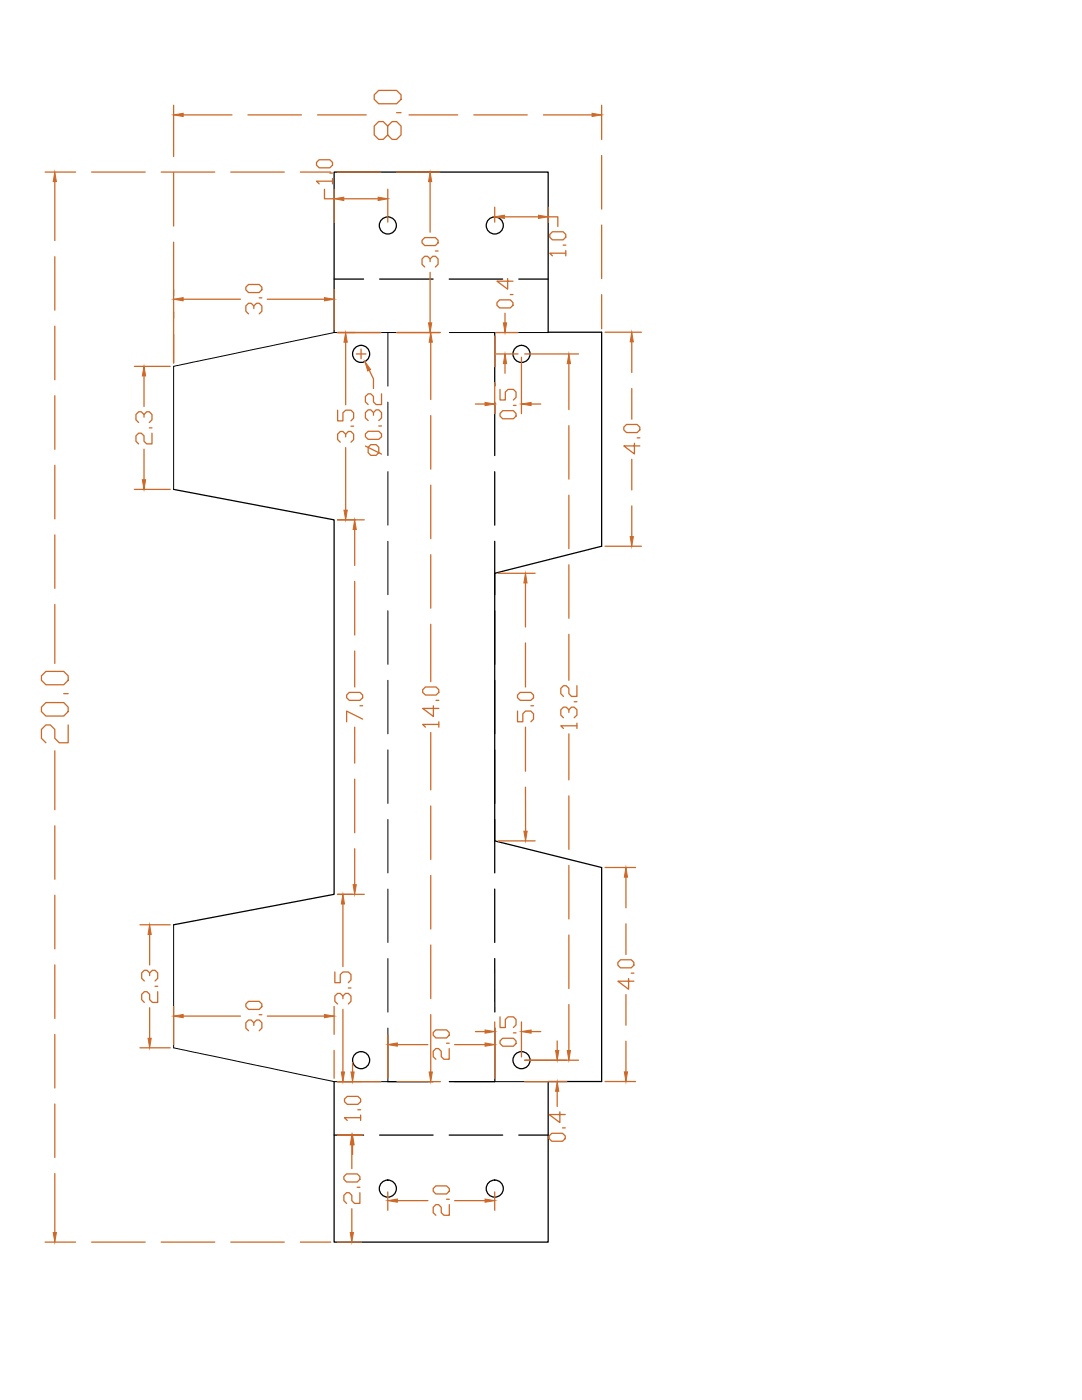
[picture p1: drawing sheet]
<svg xmlns="http://www.w3.org/2000/svg" width="216mm" height="279mm" viewBox="0 0 216 279" stroke-linecap="round" stroke-linejoin="round" font-family="sans-serif">
<!-- layer: Capa 1 -->
<g fill="none" stroke="#000" stroke-width=".2">
<path d="M77.4 66.4h9.1M77.4 77.1v-10.7h-8.2a13 13 0 0 0-5.5 .6l-28.7 6a.32 .32 0 0 0-.4 .1 .32 .32 0 0 0 0 .4v24.2M89.7 66.4h19.7M77.4 94.1v10.7M77.4 80.2v10.7M77.4 108v10.7M77.4 135.8v10.7M77.4 121.9v10.7M77.4 149.7v10.6M77.4 177.4v10.7M77.4 163.5v10.7M34.6 184.6v24.1a.32 .32 0 0 0 0 .4 .32 .32 0 0 0 .4 .1l30 6.3a10.3 10.3 0 0 0 4.2 .4h8.2v-10.7"/>
<path d="M77.4 191.3v10.7M77.4 215.9h8M90.7 215.9h18.7"/>
</g>
<!-- layer: 0 -->
<g fill="none" stroke="#000" stroke-width=".25">
<path d="M66.7 55.7h5.9M75.7 55.7h10.7M89.6 55.7h10.7M103.5 55.7h5.9M66.7 66.4v-32.1h42.7v32.1M98.7 66.4v10.7M109.4 66.3h10.7v42.7l-21.4 5.4v53.4l21.4 5.3v42.7l-10.7 .1v32h-42.7v-32M34.6 97.7l32.1 6v74.8l-32.1 6.1M98.7 80.2v10.7M98.7 94.1v10.7M98.7 108v10.7M98.7 121.9v10.7"/>
<path d="M98.7 135.8v10.7M98.7 149.7v10.6M98.7 163.5v10.7M98.7 177.4v10.7M98.7 191.3v10.7M77.4 215.9h9M98.7 205.2v10.7h-9M66.7 226.5h5.9M75.7 226.5h10.7M89.6 226.5h10.7M103.5 226.5h5.9"/>
<circle cx="77.4" cy="45" r="1.7"/>
<circle cx="98.7" cy="45" r="1.7"/>
<circle cx="72.1" cy="70.6" r="1.7"/>
<circle cx="104.1" cy="70.6" r="1.7"/>
<circle cx="72.1" cy="211.6" r="1.7"/>
<circle cx="104.1" cy="211.6" r="1.7"/>
<circle cx="77.4" cy="237.2" r="1.7"/>
<circle cx="98.7" cy="237.2" r="1.7"/>
</g>
<g fill="none" stroke="#cd6928" stroke-width=".25">
<path d="M74.7 18.9l.9-.9h3.5l.9 .9v.9l-.9 .9h-3.5l-.9-.9zM9 34.3h6.1M10.9 36.2v11.8M18.3 34.3h10.7M32.2 34.3h10.7M34.6 21v10.2M34.6 34.4v10.7M36.5 22.9h9.8M46.1 34.3h10.6M49.5 22.9h10.6M59.9 34.3h6.1M63.2 32.4l.5-.5h2.1l.6 .5v.6l-.6 .5h-2.1l-.5-.5z"/>
<path d="M63.4 22.9h9.7M64.7 37.8v1.9h2M65.8 34.6h.6M66.4 36.2h-3.2l.5 .5M66.4 35.6v1.1M66.7 37.8v6.5M67.3 34.3h8.6M68.6 39.7h6.9M77.4 25.2l.8-.9h.9l.9 .9v1.7l-.9 .9h-.9l-.8-.9v-1.7l-.9-.9h-.9l-.9 .9v1.7l.9 .9h.9l.9-.9M77.4 37.8v6.5M79.1 34.3h8.6M79.1 22.5h.9"/>
<path d="M81.6 22.9h9.7M85.8 36.2v10.1M94.5 22.9h10.7M108.4 22.9h9.7M120.1 21v6.8M120.1 31v10.7M10.9 51.2v10.7M34.6 48.3v24.1M36.5 59.7h11.5M49.1 57.3l.5-.5h2.1l.6 .5v.5l-.6 .6h-2.1l-.5-.6zM51.7 59.4h.6M53.3 59.7h11.4"/>
<path d="M66.7 57.8v7.9M84.2 47.9l.5-.5h2.2l.5 .5v.6l-.5 .5h-2.2l-.5-.5zM85.8 52.2v-.5l-.5-.6h-.6l-.5 .6v1.1l.5 .5M85.8 51.7l.6-.6h.5l.5 .6v1.1l-.5 .5M85.8 54.4v10M86.9 50.1h.5M98.7 41.3v3M99.7 59.8h2.1l.6 .6v.5l-.6 .6h-2.1l-.5-.6v-.5zM100.6 43.3h6.9M101.3 55.6v2.1l-2.1-1.6h3.2M101.8 58.8h.6M109.4 43.3h1.9v1.9"/>
<path d="M109.4 41.3v3M109.7 46.8l.5-.5h2.2l.5 .5v.5l-.5 .6h-2.2l-.5-.6zM112.4 48.9h.5M112.9 50.5h-3.2l.5 .6M112.9 50v1.1M120.1 44.9v10.7M120.1 58.8v6.8M10.9 65.1v10.7M10.9 79v10.7M26.8 73.1h7.2M28.7 75v6.1M50.6 61.6v-.5l-.5-.6h-.5l-.5 .6v1l.5 .5"/>
<path d="M50.6 61.1l.6-.6h.5l.6 .6v1l-.6 .5M67.3 66.4h8.7M69 68.3v12.5M71.1 70.6h1.9M72 69.7v1.9M73.7 73.9l.8 1.7v1.9M76.1 78.6v2.1h-1.1l-.5-.5v-1.1l-.5-.5h-.5l-.6 .5v1.1l.6 .5M79.1 66.4h8.8M86 68.3v11.4M98.7 67v6.2M98.7 76.4v6.2M98.8 66.4h4.6"/>
<path d="M98.8 70.6h4.6M99.8 77.7v2.1h1v-1.6l.6-.5h1l.6 .5v1.1l-.6 .5M100.8 62.5v1.9M100.8 72.6v1.9M104 71.3v11.3M104.7 70.6h10.7M113.5 72.6v9.2M120.7 66.3h7.3M126.1 68.2v6.1M126.1 77.5v6.2M10.9 92.9v10.7M26.8 97.7h7.2"/>
<path d="M28.7 83.3v-.6l-.5-.5h-.5l-.6 .5v1.1l.6 .5M28.7 82.7l.6-.5h.5l.5 .5v1.1l-.5 .5M28.7 89.6v6.1M29.8 85.4h.5M30.3 86.5v2.1h-1l-.6-.5v-1.1l-.5-.5h-.5l-.6 .5v1.1l.6 .5M67.4 81.9v2.1h1v-1.6l.6-.5h1l.6 .5v1l-.6 .6M69 87.2v-.5l-.6-.6h-.5l-.5 .6v1l.5 .6M69 86.7l.5-.6h.5l.6 .6v1l-.6 .6M69 89.3v12.5M70 85.1h.6M72.9 86.6l.6-.5h2.1l.5 .5v.6l-.5 .5h-2.1l-.6-.5zM72.9 89l3.2 1.6"/>
<path d="M73.5 89.3l.5-.6h1l.6 .6v1l-.6 .6h-1l-.5-.6zM74.5 82.9v-.6l-.5-.5h-.5l-.6 .5v1.1l.6 .5M74.5 82.3l.5-.5h.6l.5 .5v1.1l-.5 .5M75.6 85h.5M86 82.9v10.7M86 96.8v10.7M94.9 80.6h1.9M100.3 82h2.1l.6 .5v.5l-.6 .6h-2.1l-.5-.6v-.5zM102.4 80.9h.6M106 80.6h1.9M113.5 84.9v10.7M113.5 98.8v10.7"/>
<path d="M124.5 85.2l.5-.5h2.1l.6 .5v.6l-.6 .5h-2.1l-.5-.5zM126.1 91.7v6.1M126.6 88.5v2.1l-2.1-1.6h3.2M127.1 87.4h.6M10.9 106.8v10.6M67.3 103.7h5.4M70.8 105.7v7.1M70.8 116v10.7M86 110.7v10.7M99.4 114.4h7.4M104.9 116.3v8.8M113.5 112.7v10.7"/>
<path d="M120.7 109h7.3M126.1 101v6.1M9.2 134h3.5l.9 .9v.9l-.9 .9h-3.5l-.9-.9v-.9zM10.9 120.6v11.8M12.7 138.4h.9M69.2 138.7l.5-.5h2.1l.6 .5v.5l-.6 .6h-2.1l-.5-.6zM70.8 129.9v7.2M84.3 137.7l.6-.6h2.1l.6 .6v.5l-.6 .5h-2.1l-.6-.5zM86 124.6v11.4M87 139.8h.6M103.3 138.7l.5-.5h2.1l.6 .5v.5l-.6 .6h-2.1l-.5-.6zM104.9 128.3v8.8"/>
<path d="M113.5 126.6v9.2M115.1 136.8v2.2h-1.1l-.5-.6v-1l-.5-.6h-.6l-.5 .6v1l.5 .6M9.2 140.2h3.5l.9 .9v.9l-.9 .9h-3.5l-.9-.9v-.9zM10.9 149.8v11.8M13.6 144.7v3.5h-1.8l-.9-.9v-1.7l-.9-.9h-.8l-.9 .9v1.7l.9 .9M70.8 145.1v7.2M70.8 155.5v10.7M71.8 140.9h.6M72.4 143.5l-3.2-1.6v2.1M86 146.2v11.4M86.5 140.9v2.1l-2.2-1.6h3.3M87.6 144.6h-3.3l.6 .5"/>
<path d="M87.6 144v1.1M103.3 141.9v2.1h1v-1.5l.6-.6h1l.6 .6v1l-.6 .5M104.9 157.1v8.8M104.9 145.1v8.8M105.9 140.9h.6M113.5 142.2v-.5l-.5-.6h-.6l-.5 .6v1l.5 .5M113.5 141.7l.5-.6h.6l.5 .6v1l-.5 .5M113.5 146.5v9.1M113.5 158.8v10.7M114.6 140h.5M115.1 144.9h-3.2l.5 .5M115.1 144.3v1.1"/>
<path d="M10.9 164.8v10.7M10.9 178.7v10.7M67.3 178.5h5.4M70.8 169.4v7.2M86 160.9v10.6M86 174.7v10.7M99.4 167.8h7.4M113.5 172.7v10.7M120.7 173.1h6.1M124.9 175.1v6.1M10.9 192.6v10.6M27.9 184.6h6.1"/>
<path d="M29.9 194.7v-.5l-.6-.6h-.5l-.5 .6v1l.5 .6M29.9 194.2l.5-.6h.5l.6 .6v1l-.6 .6M29.9 186.5v6.1M30.9 196.8h.6M31.5 197.9v2.2h-1.1l-.5-.6v-1.1l-.6-.5h-.5l-.5 .5v1.1l.5 .6M66.8 194v2.1h1.1v-1.6l.5-.5h1.1l.5 .5v1.1l-.5 .5M68.4 199.3v-.5l-.5-.5h-.5l-.6 .5v1l.6 .6M68.4 198.8l.6-.5h.5l.5 .5v1l-.5 .6M68.4 180.4v12.5M69.5 197.2h.5M86 188.6v10.7M113.5 186.6v10.7"/>
<path d="M123.3 192.1l.5-.6h2.2l.5 .6v.5l-.5 .6h-2.2l-.5-.6zM124.9 184.4v6.1M124.9 198.5v6.1M125.4 195.3v2.1l-2.1-1.6h3.2M126 194.2h.5M10.9 206.4v10.7M27.9 209.1h6.1M29.9 201.1v6.1M34.6 200.9v7.6M36.5 202.8h11.5M49.1 200.4l.5-.6h2.1l.6 .6v.5l-.6 .6h-2.1l-.5-.6zM50.6 204.6v-.5l-.5-.5h-.5l-.5 .5v1.1l.5 .5"/>
<path d="M50.6 204.1l.6-.5h.5l.6 .5v1.1l-.6 .5M51.7 202.5h.6M53.3 202.8h11.4M66.7 200.9v5.5M66.7 209.6v5.6M67.3 215.9h8.7M68.4 201.5v12.4M68.7 219.3l.6-.5h2.1l.6 .5v.6l-.6 .5h-2.1l-.6-.5zM70.4 212v1.9M77.4 206.6v8.6M79.2 215.9h8.7M79.3 208.5h6.1"/>
<path d="M86 202.5v11.4M86.4 206.1l.6-.6h2.1l.5 .6v.5l-.5 .5h-2.1l-.6-.5zM89.1 208.2h.5M89.6 209.3v2.1h-1l-.6-.5v-1.1l-.5-.5h-.5l-.6 .5v1.1l.6 .5M90.7 208.5h6.1M94.9 205.9h1.9M98.7 203.9v11.3M99.8 207.7l.5-.5h2.1l.6 .5v.6l-.6 .5h-2.1l-.5-.5zM99.8 202.9v2.2h1v-1.6l.6-.6h1l.6 .6v1l-.6 .6M102.4 206.1h.6M104 203.9v7M104.7 215.9h8.4"/>
<path d="M104.7 211.6h10.7M106 205.9h1.9M111.2 207.7v2M111.2 217.8v3M113.5 200.5v9.2M120.7 215.8h6.1M124.9 207.8v6.1M10.9 220.3v10.7M10.9 234.2v11.8M67.3 226.5h5M68.6 234.8l.5-.5h2.2l.5 .5v.6l-.5 .5h-2.2l-.5-.5zM70.2 228.5v4.7"/>
<path d="M70.4 228.5v1.9M71.3 236.9h.5M71.4 221.5h.6M71.8 238v2.2h-1.1l-.5-.6v-1l-.5-.6h-.6l-.5 .6v1l.5 .6M72 223.1h-3.3l.6 .5M72 222.5v1.1M77.4 237.9v3.6M79.3 239.6h6.1M86.4 237.2l.6-.5h2.1l.6 .5v.5l-.6 .6h-2.1l-.6-.6zM89.1 239.3h.6M90.7 239.6h6.1M98.7 237.9v3.6"/>
<path d="M109.6 226.7l.5-.5h2.1l.6 .5v.5l-.6 .6h-2.1l-.5-.6zM111.7 221.9v2.1l-2.1-1.6h3.2M112.2 225.1h.6M9 247.9h6.1M18.3 247.9h10.7M32.2 247.9h10.7M46.1 247.9h10.6M59.9 247.9h6.1M67.3 247.9h4.8M70.2 241.2v4.8M89.7 240.4v2.1h-1.1l-.6-.5v-1.1l-.5-.5h-.5l-.6 .5v1.1l.6 .5"/>
</g>
<g fill="#cd6928" stroke="#cd6928" stroke-width=".2">
<path d="M85.6 213.9h.7l-.3 2z"/>
<path d="M86 66.4l.3 1.9h-.7z"/>
<path d="M64.7 202.5l2 .3-2 .3z"/>
<path d="M34.6 202.8l1.9-.3v.6z"/>
<path d="M85.5 64.4h.6l-.3 2z"/>
<path d="M85.8 34.3l.3 1.9h-.6z"/>
<path d="M98.7 43.3l1.9-.3v.6z"/>
<path d="M107.5 43l1.9 .3-1.9 .3z"/>
<path d="M75.5 39.4l1.9 .3-1.9 .3z"/>
<path d="M66.7 39.7l1.9-.3v.6z"/>
<path d="M96.8 239.3l1.9 .3-1.9 .3z"/>
<path d="M77.4 239.6l1.9-.3v.6z"/>
<path d="M68.1 213.9h.6l-.3 2z"/>
<path d="M68.4 178.5l.3 1.9h-.6z"/>
<path d="M70.5 176.6h.6l-.3 1.9z"/>
<path d="M70.8 103.7l.3 2h-.6z"/>
<path d="M68.6 101.8h.7l-.3 1.9z"/>
<path d="M69 66.4l.3 1.9h-.7z"/>
<path d="M77.4 208.5l1.9-.4v.7z"/>
<path d="M96.8 208.1l1.9 .4-1.9 .3z"/>
<path d="M104 205.9l2-.3v.6z"/>
<path d="M96.8 205.6l1.9 .3-1.9 .3z"/>
<path d="M110.9 209.7h.6l-.3 1.9z"/>
<path d="M111.2 215.9l.3 1.9h-.6z"/>
<path d="M113.2 209.7h.6l-.3 1.9z"/>
<path d="M113.5 70.6l.3 2h-.6z"/>
<path d="M69.9 246h.6l-.3 1.9z"/>
<path d="M70.2 226.5l.3 2h-.6z"/>
<path d="M70.4 226.5l.3 2h-.7z"/>
<path d="M70 213.9h.7l-.3 2z"/>
<path d="M96.8 80.3l1.9 .3-1.9 .3z"/>
<path d="M104 80.6l2-.3v.6z"/>
<path d="M100.8 70.6l.3 2h-.7z"/>
<path d="M100.4 64.4h.7l-.3 2z"/>
<path d="M72.8 72.2l1.1 1.6-.5 .2z"/>
<path d="M104.5 165.9h.7l-.3 1.9z"/>
<path d="M104.9 114.4l.3 1.9h-.7z"/>
<path d="M124.6 213.9h.6l-.3 1.9z"/>
<path d="M124.9 173.1l.3 2h-.6z"/>
<path d="M125.7 107.1h.7l-.3 1.9z"/>
<path d="M126.1 66.3l.3 1.9h-.7z"/>
<path d="M29.5 207.2h.7l-.3 1.9z"/>
<path d="M29.9 184.6l.3 1.9h-.7z"/>
<path d="M28.4 95.7h.7l-.4 2z"/>
<path d="M28.7 73.1l.4 1.9h-.7z"/>
<path d="M34.6 59.7l1.9-.3v.6z"/>
<path d="M64.7 59.4l2 .3-2 .3z"/>
<path d="M10.9 34.3l.4 1.9h-.7z"/>
<path d="M10.6 246h.7l-.4 1.9z"/>
<path d="M34.6 22.9l1.9-.3v.6z"/>
<path d="M118.1 22.6l2 .3-2 .3z"/>
</g>
</svg>
